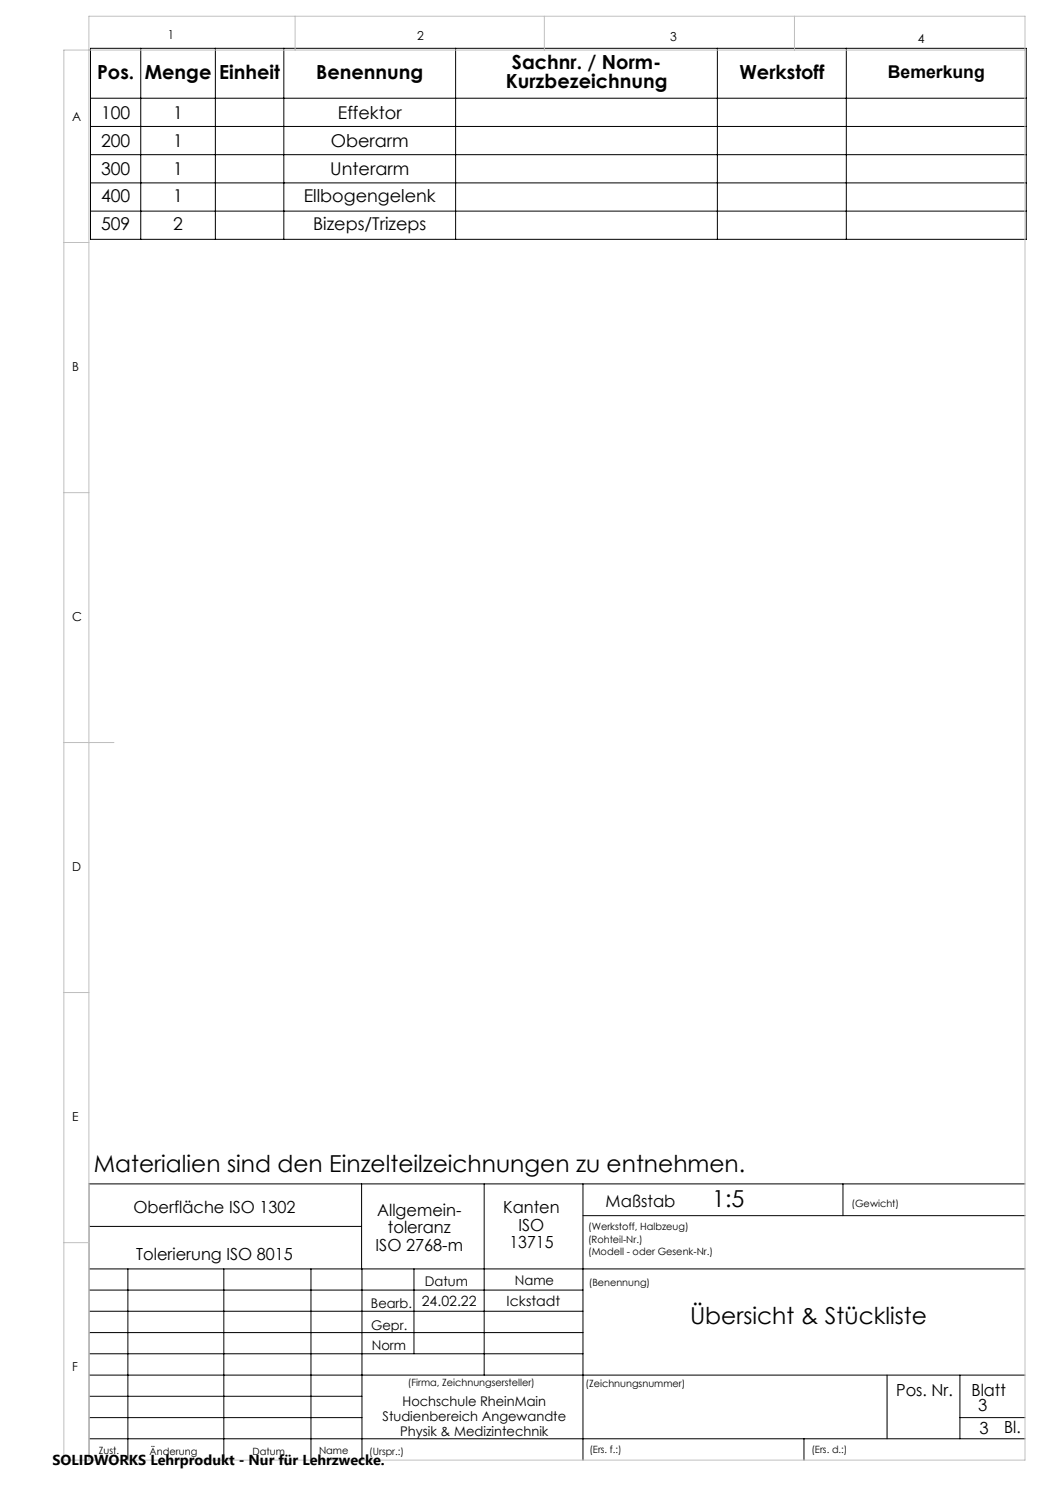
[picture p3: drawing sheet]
<svg xmlns="http://www.w3.org/2000/svg" width="210mm" height="297mm" viewBox="0 0 210 297" stroke-linecap="round" stroke-linejoin="round" font-family="sans-serif">
<defs><g id="words">
<g font-size="4.7">
<text x="18.8" y="234.5">Materialien sind den Einzelteilzeichnungen zu entnehmen.</text>
<text x="142.5" y="241.5">1:5</text>
<text x="138" y="264.7">Übersicht &amp; Stückliste</text>
</g>
<g font-size="3.9">
<text x="19.4" y="15.7">Pos.</text>
<text x="29" y="15.7">Menge</text>
<text x="43.8" y="15.7">Einheit</text>
<text x="63.3" y="15.7">Benennung</text>
<text x="101.1" y="17.7">Kurzbezeichnung</text>
<text x="102.4" y="13.8">Sachnr. / Norm-</text>
<text x="147.9" y="15.7">Werkstoff</text>
</g>
<g font-size="3.5">
<text x="177.6" y="15.6">Bemerkung</text>
<text x="20.2" y="23.8">100</text>
<text x="34.7" y="23.8">1</text>
<text x="67.6" y="23.8">Effektor</text>
<text x="20.2" y="29.4">200</text>
<text x="34.7" y="29.4">1</text>
<text x="66.2" y="29.4">Oberarm</text>
<text x="20.2" y="35.1">300</text>
<text x="34.7" y="35.1">1</text>
<text x="66.1" y="35.1">Unterarm</text>
<text x="20.2" y="40.4">400</text>
<text x="34.6" y="40.4">1</text>
<text x="60.8" y="40.4">Ellbogengelenk</text>
<text x="20.2" y="46">509</text>
<text x="34.6" y="46">2</text>
<text x="62.6" y="46">Bizeps/Trizeps</text>
</g>
<g font-size="3.3">
<text x="26.7" y="242.7">Oberfläche ISO 1302</text>
<text x="75.4" y="243.2">Allgemein-</text>
<text x="100.6" y="242.7">Kanten</text>
<text x="121.1" y="241.4">Maßstab</text>
<text x="27.2" y="251.9">Tolerierung ISO 8015</text>
<text x="75.1" y="250.2">ISO 2768-m</text>
<text x="77.6" y="246.7">toleranz</text>
<text x="101.9" y="249.7">13715</text>
<text x="103.7" y="246.2">ISO</text>
<text x="179.2" y="279.2">Pos. Nr.</text>
<text x="194.3" y="279.2">Blatt</text>
<text x="195.7" y="282.1">3</text>
<text x="195.9" y="286.9">3</text>
<text x="200.8" y="286.7">Bl.</text>
</g>
<text font-size="2.9" x="10.5" y="292.9">SOLIDWORKS Lehrprodukt - Nur für Lehrzwecke.</text>
<g font-size="2.8">
<text x="84.4" y="261.2">24.02.22</text>
<text x="101.3" y="261.2">Ickstadt</text>
</g>
<g font-size="2.7">
<text x="85" y="257.2">Datum</text>
<text x="103" y="257.1">Name</text>
<text x="74.2" y="261.6">Bearb.</text>
<text x="74.2" y="265.9">Gepr.</text>
<text x="74.3" y="270.1">Norm</text>
<text x="80.5" y="281.1">Hochschule RheinMain</text>
<text x="76.5" y="284.1">Studienbereich Angewandte</text>
<text x="80" y="287.1">Physik &amp; Medizintechnik</text>
</g>
<g font-size="2.5">
<text x="33.6" y="7.8">1</text>
<text x="83.4" y="8.1">2</text>
<text x="134" y="8.2">3</text>
<text x="183.6" y="8.5">4</text>
<text x="14.5" y="24.2">A</text>
<text x="14.5" y="74.2">B</text>
<text x="14.5" y="124.2">C</text>
<text x="14.5" y="174.2">D</text>
<text x="14.5" y="224.2">E</text>
<text x="14.5" y="274.2">F</text>
</g>
<g font-size="2">
<text x="170.3" y="241.4">(Gewicht)</text>
<text x="117.6" y="246.1">(Werkstoff, Halbzeug)</text>
<text x="117.6" y="248.6">(Rohteil-Nr.)</text>
<text x="117.6" y="251.1">(Modell - oder Gesenk-Nr.)</text>
<text x="117.8" y="257.2">(Benennung)</text>
<text x="81.6" y="277.3">(Firma, Zeichnungsersteller)</text>
<text x="117.1" y="277.4">(Zeichnungsnummer)</text>
<text x="19.8" y="290.7">Zust.</text>
<text x="29.9" y="290.9">Änderung</text>
<text x="50.5" y="290.9">Datum</text>
<text x="63.8" y="290.8">Name</text>
<text x="73.9" y="291.1">(Urspr.:)</text>
<text x="117.9" y="290.7">(Ers. f.:)</text>
<text x="162.3" y="290.6">(Ers. d.:)</text>
</g>
</g></defs>
<g fill="none" stroke="#000" stroke-width=".2">
<path d="M18.1 9.7h187.1v38.2h-187.1zM18.1 19.6h187.1M28.2 9.7v38.2M43.1 9.7v38.2M56.8 9.7v38.2M91.1 9.7v38.2M143.5 9.7v38.2M169.3 9.7v38.2M18.1 25.3h187.1M18.1 30.9h187.1M18.1 36.6h187.1M18.1 42.2h187.1"/>
<path d="M72.3 236.8v17M96.8 236.8v38.2M116.6 236.8v55.2M168.6 236.8v6.3M205 236.8h-187.2v55.2M17.8 253.8h187.2M17.8 258h98.8M17.8 245.3h54.5M25.6 253.8v38.2M44.8 253.8v38.2M62.2 253.8v38.2M72.4 253.8v38.2"/>
<path d="M82.8 253.8v17M116.6 243.1h88.4M17.8 270.8h98.8M17.8 266.5h98.8M17.8 262.3h98.8M17.8 279.3h54.6M17.8 275h187.2M177.4 275v12.8M192 275v12.8M17.8 287.8h187.2M17.8 283.5h54.6M160.8 287.8v4.2"/>
<path d="M192 283.5h13"/>
</g>
<path d="M59 3.2v6.8M108.9 3.2v6.8M158.9 3.2v6.8M205 10h-192.2v282h192.2v-288.8h-187.2v288.8M12.8 48.5h5M12.8 98.5h5M12.8 148.5h10M12.8 198.5h5M12.8 248.5h5" fill="none" stroke="#c0c0c0" stroke-width=".2"/>
<use href="#words"/>
</svg>
